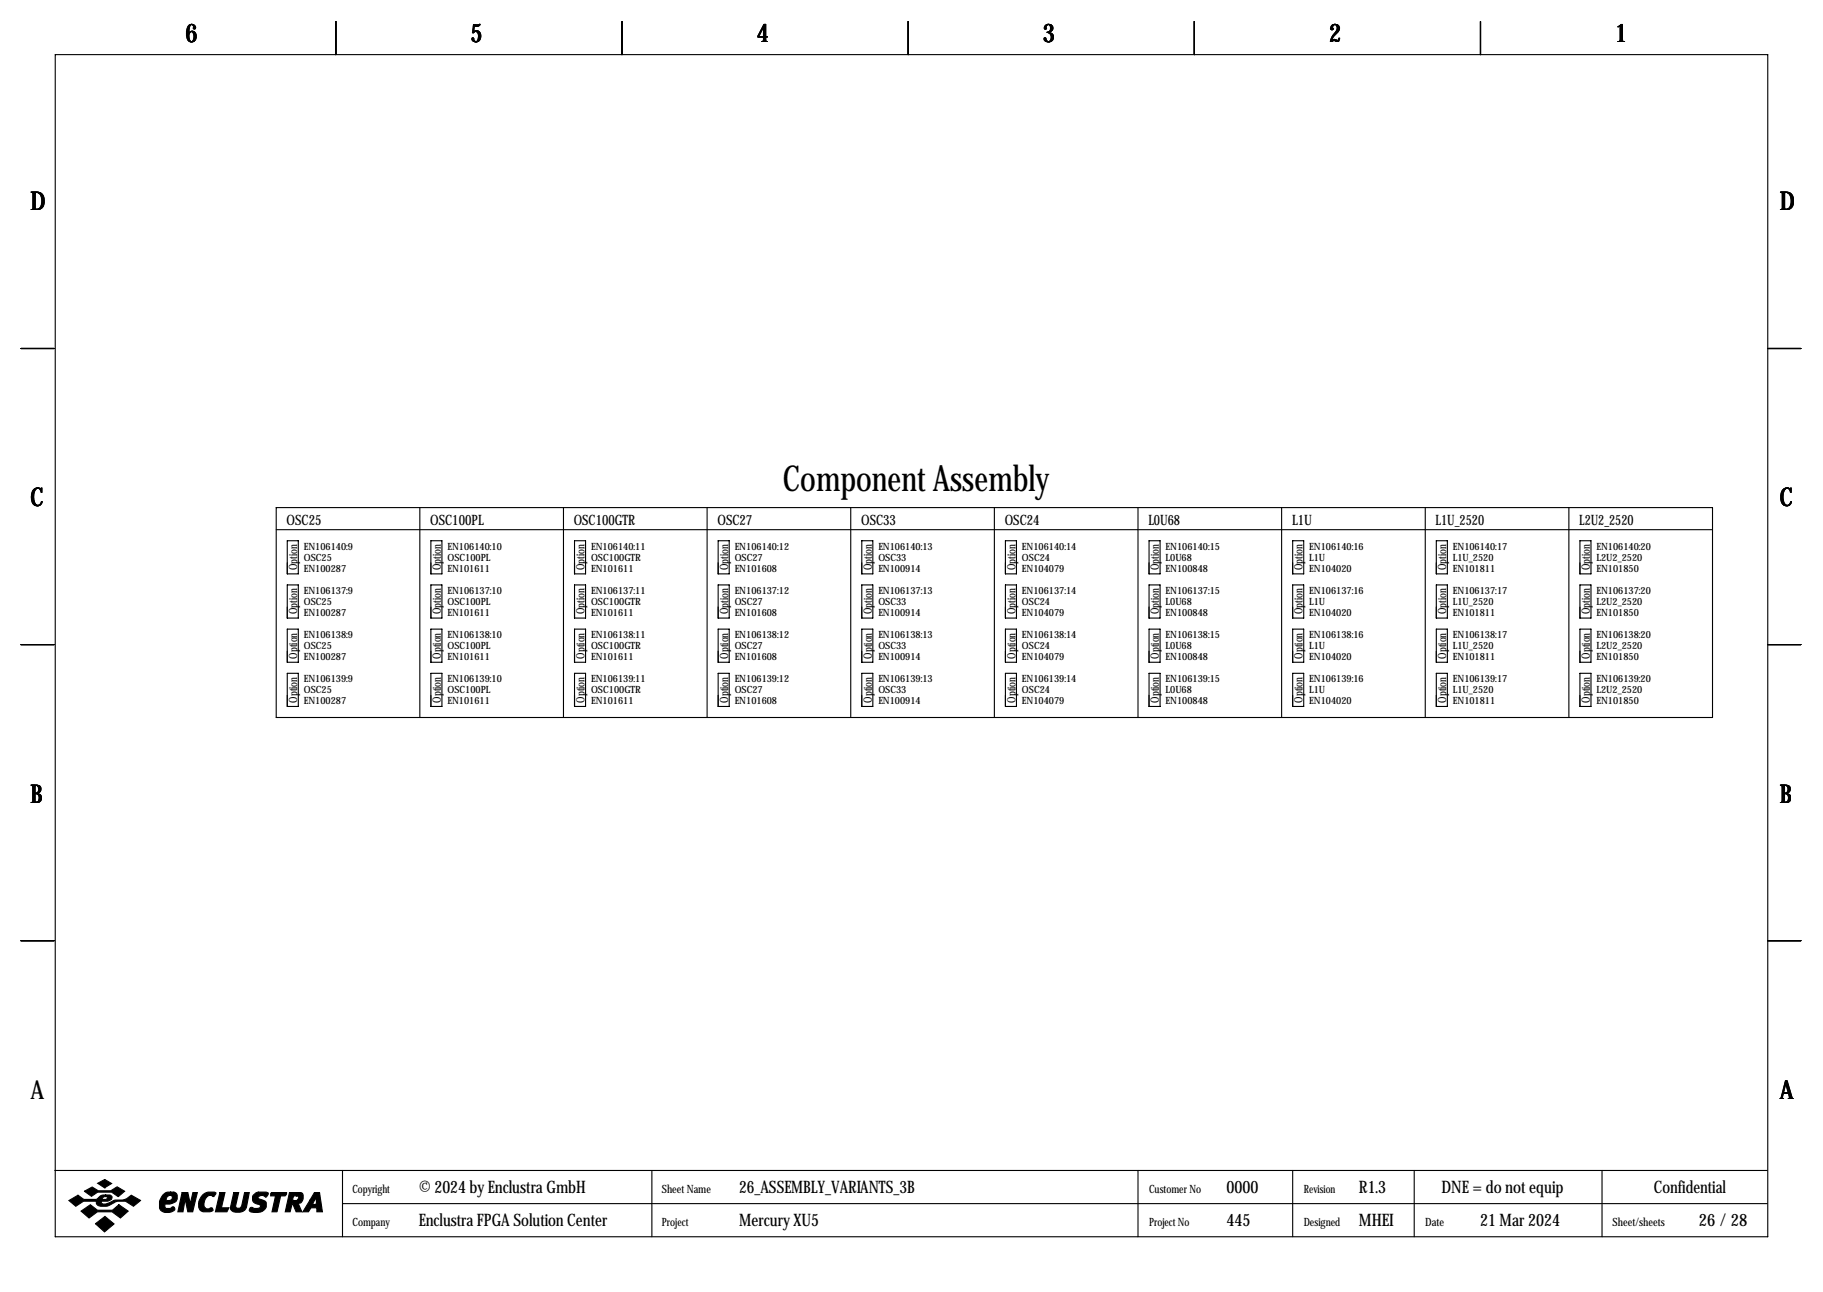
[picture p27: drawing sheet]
<svg xmlns="http://www.w3.org/2000/svg" width="419mm" height="297mm" viewBox="0 0 419 297" stroke-linecap="round" stroke-linejoin="round" font-family="sans-serif">
<defs><g id="words">
<text font-size="8.2" x="180" y="112.9">Component Assembly</text>
<g font-size="5.9">
<text x="42.7" y="9.8">6</text>
<text x="108.2" y="9.8">5</text>
<text x="174" y="9.8">4</text>
<text x="239.8" y="9.8">3</text>
<text x="305.6" y="9.8">2</text>
<text x="371.3" y="9.8">1</text>
<text x="7" y="48.4">D</text>
<text x="409.2" y="48.4">D</text>
<text x="7" y="116.4">C</text>
<text x="409.2" y="116.4">C</text>
<text x="7" y="184.5">B</text>
<text x="409.2" y="184.5">B</text>
<text x="7" y="252.6">A</text>
<text x="409.2" y="252.6">A</text>
</g>
<g font-size="4">
<text x="96.3" y="274.2">© 2024 by Enclustra GmbH</text>
<text x="169.9" y="274.2">26_ASSEMBLY_VARIANTS_3B</text>
<text x="281.9" y="274.2">0000</text>
<text x="312.4" y="274.2">R1.3</text>
<text x="331.4" y="274.2">DNE = do not equip</text>
<text x="380.2" y="274.2">Confidential</text>
<text x="96.3" y="281.8">Enclustra FPGA Solution Center</text>
<text x="169.9" y="281.8">Mercury XU5</text>
<text x="281.9" y="281.8">445</text>
<text x="312.4" y="281.8">MHEI</text>
<text x="340.3" y="281.8">21 Mar 2024</text>
<text x="390.6" y="281.8">26 / 28</text>
</g>
<g font-size="3.3">
<text x="65.9" y="120.8">OSC25</text>
<text x="98.9" y="120.8">OSC100PL</text>
<text x="131.9" y="120.8">OSC100GTR</text>
<text x="164.9" y="120.8">OSC27</text>
<text x="198" y="120.8">OSC33</text>
<text x="231" y="120.8">OSC24</text>
<text x="264" y="120.8">L0U68</text>
<text x="297" y="120.8">L1U</text>
<text x="330" y="120.8">L1U_2520</text>
<text x="363.1" y="120.8">L2U2_2520</text>
</g>
<g font-size="2.6">
<text x="68.3" y="131.1" transform="rotate(-90 68.3 131.1)">Option</text>
<text x="101.3" y="131.1" transform="rotate(-90 101.3 131.1)">Option</text>
<text x="134.4" y="131.1" transform="rotate(-90 134.4 131.1)">Option</text>
<text x="167.4" y="131.1" transform="rotate(-90 167.4 131.1)">Option</text>
<text x="200.4" y="131.1" transform="rotate(-90 200.4 131.1)">Option</text>
<text x="233.4" y="131.1" transform="rotate(-90 233.4 131.1)">Option</text>
<text x="266.4" y="131.1" transform="rotate(-90 266.4 131.1)">Option</text>
<text x="299.5" y="131.1" transform="rotate(-90 299.5 131.1)">Option</text>
<text x="332.5" y="131.1" transform="rotate(-90 332.5 131.1)">Option</text>
<text x="365.5" y="131.1" transform="rotate(-90 365.5 131.1)">Option</text>
<text x="68.3" y="141.2" transform="rotate(-90 68.3 141.2)">Option</text>
<text x="101.3" y="141.2" transform="rotate(-90 101.3 141.2)">Option</text>
<text x="134.4" y="141.2" transform="rotate(-90 134.4 141.2)">Option</text>
<text x="167.4" y="141.2" transform="rotate(-90 167.4 141.2)">Option</text>
<text x="200.4" y="141.2" transform="rotate(-90 200.4 141.2)">Option</text>
<text x="233.4" y="141.2" transform="rotate(-90 233.4 141.2)">Option</text>
<text x="266.4" y="141.2" transform="rotate(-90 266.4 141.2)">Option</text>
<text x="299.5" y="141.2" transform="rotate(-90 299.5 141.2)">Option</text>
<text x="332.5" y="141.2" transform="rotate(-90 332.5 141.2)">Option</text>
<text x="365.5" y="141.2" transform="rotate(-90 365.5 141.2)">Option</text>
<text x="68.3" y="151.4" transform="rotate(-90 68.3 151.4)">Option</text>
<text x="101.3" y="151.4" transform="rotate(-90 101.3 151.4)">Option</text>
<text x="134.4" y="151.4" transform="rotate(-90 134.4 151.4)">Option</text>
<text x="167.4" y="151.4" transform="rotate(-90 167.4 151.4)">Option</text>
<text x="200.4" y="151.4" transform="rotate(-90 200.4 151.4)">Option</text>
<text x="233.4" y="151.4" transform="rotate(-90 233.4 151.4)">Option</text>
<text x="266.4" y="151.4" transform="rotate(-90 266.4 151.4)">Option</text>
<text x="299.5" y="151.4" transform="rotate(-90 299.5 151.4)">Option</text>
<text x="332.5" y="151.4" transform="rotate(-90 332.5 151.4)">Option</text>
<text x="365.5" y="151.4" transform="rotate(-90 365.5 151.4)">Option</text>
<text x="68.3" y="161.6" transform="rotate(-90 68.3 161.6)">Option</text>
<text x="101.3" y="161.6" transform="rotate(-90 101.3 161.6)">Option</text>
<text x="134.4" y="161.6" transform="rotate(-90 134.4 161.6)">Option</text>
<text x="167.4" y="161.6" transform="rotate(-90 167.4 161.6)">Option</text>
<text x="200.4" y="161.6" transform="rotate(-90 200.4 161.6)">Option</text>
<text x="233.4" y="161.6" transform="rotate(-90 233.4 161.6)">Option</text>
<text x="266.4" y="161.6" transform="rotate(-90 266.4 161.6)">Option</text>
<text x="299.5" y="161.6" transform="rotate(-90 299.5 161.6)">Option</text>
<text x="332.5" y="161.6" transform="rotate(-90 332.5 161.6)">Option</text>
<text x="365.5" y="161.6" transform="rotate(-90 365.5 161.6)">Option</text>
<text x="81" y="274.2">Copyright</text>
<text x="152.1" y="274.2">Sheet Name</text>
<text x="264.2" y="274.2">Customer No</text>
<text x="299.7" y="274.2">Revision</text>
<text x="81" y="281.8">Company</text>
<text x="152.1" y="281.8">Project</text>
<text x="264.2" y="281.8">Project No</text>
<text x="299.7" y="281.8">Designed</text>
<text x="327.7" y="281.8">Date</text>
<text x="370.7" y="281.8">Sheet/sheets</text>
</g>
<g font-size="2.3">
<text x="69.8" y="126.4">EN106140:9</text>
<text x="69.8" y="128.9">OSC25</text>
<text x="69.8" y="131.4">EN100287</text>
<text x="102.9" y="126.4">EN106140:10</text>
<text x="102.9" y="128.9">OSC100PL</text>
<text x="102.9" y="131.4">EN101611</text>
<text x="135.9" y="126.4">EN106140:11</text>
<text x="135.9" y="128.9">OSC100GTR</text>
<text x="135.9" y="131.4">EN101611</text>
<text x="168.9" y="126.4">EN106140:12</text>
<text x="168.9" y="128.9">OSC27</text>
<text x="168.9" y="131.4">EN101608</text>
<text x="201.9" y="126.4">EN106140:13</text>
<text x="201.9" y="128.9">OSC33</text>
<text x="201.9" y="131.4">EN100914</text>
<text x="234.9" y="126.4">EN106140:14</text>
<text x="234.9" y="128.9">OSC24</text>
<text x="234.9" y="131.4">EN104079</text>
<text x="268" y="126.4">EN106140:15</text>
<text x="268" y="128.9">L0U68</text>
<text x="268" y="131.4">EN100848</text>
<text x="301" y="126.4">EN106140:16</text>
<text x="301" y="128.9">L1U</text>
<text x="301" y="131.4">EN104020</text>
<text x="334" y="126.4">EN106140:17</text>
<text x="334" y="128.9">L1U_2520</text>
<text x="334" y="131.4">EN101811</text>
<text x="367" y="126.4">EN106140:20</text>
<text x="367" y="128.9">L2U2_2520</text>
<text x="367" y="131.4">EN101850</text>
<text x="69.8" y="136.5">EN106137:9</text>
<text x="102.9" y="136.5">EN106137:10</text>
<text x="135.9" y="136.5">EN106137:11</text>
<text x="168.9" y="136.5">EN106137:12</text>
<text x="201.9" y="136.5">EN106137:13</text>
<text x="234.9" y="136.5">EN106137:14</text>
<text x="268" y="136.5">EN106137:15</text>
<text x="301" y="136.5">EN106137:16</text>
<text x="334" y="136.5">EN106137:17</text>
<text x="367" y="136.5">EN106137:20</text>
<text x="69.8" y="139.1">OSC25</text>
<text x="69.8" y="141.6">EN100287</text>
<text x="102.9" y="139.1">OSC100PL</text>
<text x="102.9" y="141.6">EN101611</text>
<text x="135.9" y="139.1">OSC100GTR</text>
<text x="135.9" y="141.6">EN101611</text>
<text x="168.9" y="139.1">OSC27</text>
<text x="168.9" y="141.6">EN101608</text>
<text x="201.9" y="139.1">OSC33</text>
<text x="201.9" y="141.6">EN100914</text>
<text x="234.9" y="139.1">OSC24</text>
<text x="234.9" y="141.6">EN104079</text>
<text x="268" y="139.1">L0U68</text>
<text x="268" y="141.6">EN100848</text>
<text x="301" y="139.1">L1U</text>
<text x="301" y="141.6">EN104020</text>
<text x="334" y="139.1">L1U_2520</text>
<text x="334" y="141.6">EN101811</text>
<text x="367" y="139.1">L2U2_2520</text>
<text x="367" y="141.6">EN101850</text>
<text x="69.8" y="146.7">EN106138:9</text>
<text x="69.8" y="149.2">OSC25</text>
<text x="102.9" y="146.7">EN106138:10</text>
<text x="102.9" y="149.2">OSC100PL</text>
<text x="135.9" y="146.7">EN106138:11</text>
<text x="135.9" y="149.2">OSC100GTR</text>
<text x="168.9" y="146.7">EN106138:12</text>
<text x="168.9" y="149.2">OSC27</text>
<text x="201.9" y="146.7">EN106138:13</text>
<text x="201.9" y="149.2">OSC33</text>
<text x="234.9" y="146.7">EN106138:14</text>
<text x="234.9" y="149.2">OSC24</text>
<text x="268" y="146.7">EN106138:15</text>
<text x="268" y="149.2">L0U68</text>
<text x="301" y="146.7">EN106138:16</text>
<text x="301" y="149.2">L1U</text>
<text x="334" y="146.7">EN106138:17</text>
<text x="334" y="149.2">L1U_2520</text>
<text x="367" y="146.7">EN106138:20</text>
<text x="367" y="149.2">L2U2_2520</text>
<text x="69.8" y="151.8">EN100287</text>
<text x="102.9" y="151.8">EN101611</text>
<text x="135.9" y="151.8">EN101611</text>
<text x="168.9" y="151.8">EN101608</text>
<text x="201.9" y="151.8">EN100914</text>
<text x="234.9" y="151.8">EN104079</text>
<text x="268" y="151.8">EN100848</text>
<text x="301" y="151.8">EN104020</text>
<text x="334" y="151.8">EN101811</text>
<text x="367" y="151.8">EN101850</text>
<text x="69.8" y="156.8">EN106139:9</text>
<text x="69.8" y="159.4">OSC25</text>
<text x="69.8" y="161.9">EN100287</text>
<text x="102.9" y="156.8">EN106139:10</text>
<text x="102.9" y="159.4">OSC100PL</text>
<text x="102.9" y="161.9">EN101611</text>
<text x="135.9" y="156.8">EN106139:11</text>
<text x="135.9" y="159.4">OSC100GTR</text>
<text x="135.9" y="161.9">EN101611</text>
<text x="168.9" y="156.8">EN106139:12</text>
<text x="168.9" y="159.4">OSC27</text>
<text x="168.9" y="161.9">EN101608</text>
<text x="201.9" y="156.8">EN106139:13</text>
<text x="201.9" y="159.4">OSC33</text>
<text x="201.9" y="161.9">EN100914</text>
<text x="234.9" y="156.8">EN106139:14</text>
<text x="234.9" y="159.4">OSC24</text>
<text x="234.9" y="161.9">EN104079</text>
<text x="268" y="156.8">EN106139:15</text>
<text x="268" y="159.4">L0U68</text>
<text x="268" y="161.9">EN100848</text>
<text x="301" y="156.8">EN106139:16</text>
<text x="301" y="159.4">L1U</text>
<text x="301" y="161.9">EN104020</text>
<text x="334" y="156.8">EN106139:17</text>
<text x="334" y="159.4">L1U_2520</text>
<text x="334" y="161.9">EN101811</text>
<text x="367" y="156.8">EN106139:20</text>
<text x="367" y="159.4">L2U2_2520</text>
<text x="367" y="161.9">EN101850</text>
</g>
</g></defs>
<g fill="none" stroke="#000" stroke-width=".25">
<path d="M12.7 12.6h393.7v271.7h-393.7zM77.2 4.9v7.7M143 4.9v7.7M208.8 4.9v7.7M274.6 4.9v7.7M340.4 4.9v7.7M4.8 80.1h7.6M406.4 80.1h7.6M63.5 116.7h330.2v48.3h-330.2zM96.5 116.7v48.3M129.5 116.7v48.3M162.6 116.7v48.3"/>
<path d="M195.6 116.7v48.3M228.6 116.7v48.3M261.6 116.7v48.3M294.6 116.7v48.3M327.7 116.7v48.3M360.7 116.7v48.3M63.5 121.8h330.2M66 124.3h2.6v7.6h-2.6zM66 134.5h2.6v7.6h-2.6zM99.1 124.3h2.5v7.6h-2.5zM99.1 134.5h2.5v7.6h-2.5zM132.1 124.3h2.5v7.6h-2.5z"/>
<path d="M132.1 134.5h2.5v7.6h-2.5zM165.1 124.3h2.5v7.6h-2.5zM165.1 134.5h2.5v7.6h-2.5zM198.1 124.3h2.6v7.6h-2.6zM198.1 134.5h2.6v7.6h-2.6zM231.1 124.3h2.6v7.6h-2.6zM231.1 134.5h2.6v7.6h-2.6zM264.2 124.3h2.5v7.6h-2.5zM264.2 134.5h2.5v7.6h-2.5zM297.2 124.3h2.5v7.6h-2.5zM297.2 134.5h2.5v7.6h-2.5zM330.2 124.3h2.5v7.6h-2.5z"/>
<path d="M330.2 134.5h2.5v7.6h-2.5zM363.2 124.3h2.6v7.6h-2.6zM363.2 134.5h2.6v7.6h-2.6zM4.8 148.2h7.6M66 144.6h2.6v7.7h-2.6zM66 154.8h2.6v7.6h-2.6zM99.1 144.6h2.5v7.7h-2.5zM99.1 154.8h2.5v7.6h-2.5zM132.1 144.6h2.5v7.7h-2.5zM132.1 154.8h2.5v7.6h-2.5zM165.1 144.6h2.5v7.7h-2.5zM165.1 154.8h2.5v7.6h-2.5z"/>
<path d="M198.1 144.6h2.6v7.7h-2.6zM198.1 154.8h2.6v7.6h-2.6zM231.1 144.6h2.6v7.7h-2.6zM231.1 154.8h2.6v7.6h-2.6zM264.2 144.6h2.5v7.7h-2.5zM264.2 154.8h2.5v7.6h-2.5zM297.2 144.6h2.5v7.7h-2.5zM297.2 154.8h2.5v7.6h-2.5zM330.2 144.6h2.5v7.7h-2.5zM330.2 154.8h2.5v7.6h-2.5zM363.2 144.6h2.6v7.7h-2.6zM363.2 154.8h2.6v7.6h-2.6z"/>
<path d="M406.4 148.2h7.6M4.8 216.3h7.6M406.4 216.3h7.6M12.6 269.1h393.7M78.7 269.1v15.2M78.7 276.7h327.6M149.9 269.1v15.2M261.6 269.1v15.2M297.2 269.1v15.2M325.1 269.1v15.2M368.3 269.1v15.2"/>
</g>
<g fill="#000" stroke="#000" stroke-width=".25">
<path d="M15.8 276l2.1-1.2 1.4 1h2.8l.3-.2a1.77 1.77 0 0 1 1.9-.9v.4l-.6 .2-.2 .5h.9l.3-.6-.4-.1v-.4h.9a.59 .59 0 0 1 .6 .7l-.2 .4-.8 .4h-1.4l-.1 .1 .1 .4a3.2 3.2 0 0 0 2.7-.7l.3-.1a4 4 0 0 0 3.8-1.1l2.1 1.2-1.6 1.3a4 4 0 0 0-5.5-.2 2.66 2.66 0 0 1-2.9-.2l-.1-.7h-3l-1.8 1.1zM19.4 273.9l1.8-1 1.4 .9h2.9l1.4-.9 1.8 1-1.5 1.2-1.5-1h-3.2l-1.5 .9zM22.5 272l1.6-.8 1.6 .9-1.6 1zM18.6 278.4l2.2-1.4 1.6 1.2h3.5l1.4-1.2 2.2 1.4-1.8 1.6-1.9-1.4h-3.4l-1.9 1.4zM37.4 274.7a1.75 1.75 0 0 1 1.8-.6v.7a.82 .82 0 0 0-.8 1.2h.6a.6 .6 0 0 0 .6-.5 .6 .6 0 0 0-.4-.7v-.7h.8l.5 .3a1.61 1.61 0 0 1 0 1.7 1.61 1.61 0 0 1-1.5 .7h-1v.9l.2 .1h.9l.7-.4 .4 .4a1.06 1.06 0 0 1-1.3 1 1.82 1.82 0 0 1-2.2-1.1 3.5 3.5 0 0 1 .7-3zM41.9 274.2h1.3l.5 2.6 .6-2.6h1.1l-1.1 4.4h-1.1l-.6-2.9-.5 2.9h-1.2zM46.7 274.6a2.78 2.78 0 0 1 2.9-.4l-.4 .9a1.32 1.32 0 0 0-2.1 .8l-.2 .8a.98 .98 0 0 0 1.1 1.2 .55 .55 0 0 1 .6-.2 .55 .55 0 0 1 .4 .6l-.7 .3-1.8-.1a1.79 1.79 0 0 1-.8-2.3zM50.5 274.2h1.2l-.8 3.5h1.7l-.4 .9h-2.7zM53.7 274.2h1.2l-.7 3.1a.73 .73 0 0 0 .7 .5 .73 .73 0 0 0 .7-.6l.6-3h1.1l-.7 3.4a2.28 2.28 0 0 1-3.6 .4v-.4zM58.3 274.7l.8-.6h2.1l.5 .2v.2l-.6 .7a.96 .96 0 0 0-1-.4 .96 .96 0 0 0-.8 .6l1.7 .8a1.71 1.71 0 0 1-.1 1.8 1.71 1.71 0 0 1-1.7 .8l-1.4-.2a.51 .51 0 0 1-.4-.7 .51 .51 0 0 1 .8-.2l1 .1a.52 .52 0 0 0 .6-.2 .52 .52 0 0 0-.2-.7 1.39 1.39 0 0 1-1.4-.6 1.39 1.39 0 0 1 .1-1.6zM62.2 274.4l.2-.2h3.5l-.1 .4-.3 .3h-1l-.8 3.7h-1.2l.8-3.7h-1.1zM66.5 274.2h1.7v.7h-.7l-.2 1.1h.9l.3-.3a.44 .44 0 0 0 .1-.5 .44 .44 0 0 0-.4-.3v-.7h1l.3 .2 .2 .3v.9a1.03 1.03 0 0 1-1.2 1l.9 2h-1.3l-.8-1.8h-.1l-.5 1.8h-1.1z"/>
<path d="M72.3 274.2h1.2l.6 4.4h-1.3v-.9h-1.3l-.6 .9h-1.3l1.7-2.7h1l-.4 .8 .2 .2h.4l.2-.2v-1.5l-.4 .7h-1zM21.9 281.3l2.2-1.6 2.1 1.7-2.2 1.8z"/>
</g>
<use href="#words"/>
</svg>
